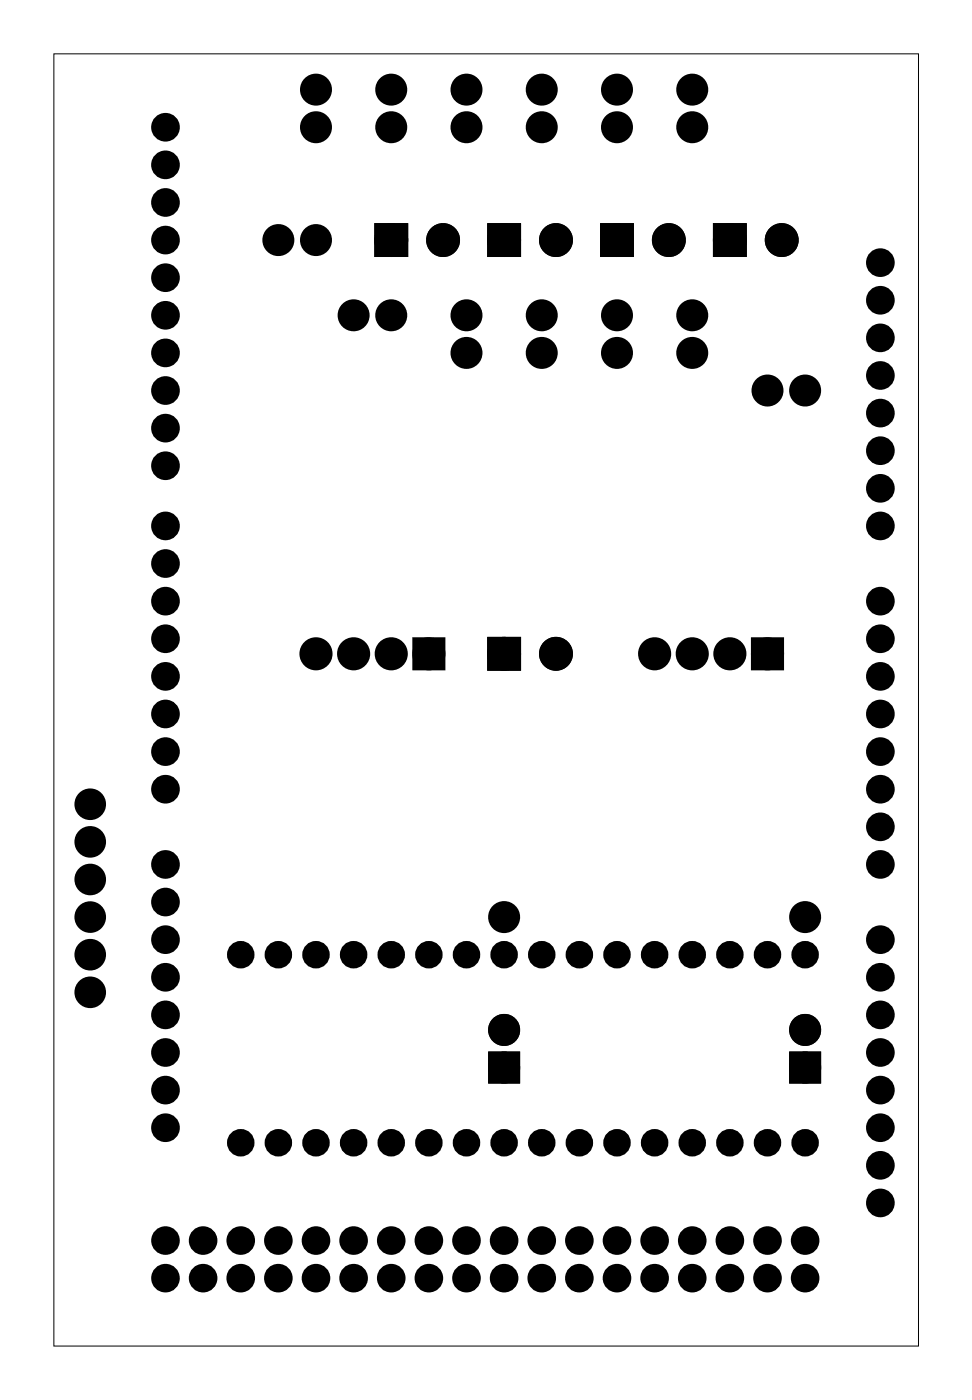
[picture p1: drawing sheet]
<svg xmlns="http://www.w3.org/2000/svg" width="66mm" height="95mm" viewBox="0 0 66 95" stroke-linecap="round" stroke-linejoin="round" font-family="sans-serif">
<path d="M3.6 3.6h58.4v87.3h-58.4z" fill="none" stroke="#000" stroke-width=".07"/>
<g fill="#000">
<circle cx="11.2" cy="18.8" r=".66"/>
<circle cx="11.2" cy="16.2" r=".66"/>
<circle cx="11.2" cy="13.7" r=".66"/>
<circle cx="11.2" cy="8.6" r=".66"/>
<circle cx="11.2" cy="11.1" r=".66"/>
<circle cx="18.8" cy="16.2" r=".7"/>
<circle cx="21.3" cy="16.2" r=".7"/>
<circle cx="21.3" cy="6.1" r=".7"/>
<circle cx="21.3" cy="8.6" r=".7"/>
<circle cx="26.4" cy="6.1" r=".7"/>
<circle cx="26.4" cy="8.6" r=".7"/>
<circle cx="26.4" cy="16.2" r=".76"/>
<circle cx="29.9" cy="16.2" r=".76"/>
<circle cx="31.5" cy="6.1" r=".7"/>
<circle cx="31.5" cy="8.6" r=".7"/>
<circle cx="34" cy="16.2" r=".76"/>
<circle cx="36.6" cy="6.1" r=".7"/>
<circle cx="36.6" cy="8.6" r=".7"/>
<circle cx="37.5" cy="16.2" r=".76"/>
<circle cx="41.7" cy="16.2" r=".76"/>
<circle cx="41.7" cy="6.1" r=".7"/>
<circle cx="41.7" cy="8.6" r=".7"/>
<circle cx="45.2" cy="16.2" r=".76"/>
<circle cx="46.7" cy="6.1" r=".7"/>
<circle cx="46.7" cy="8.6" r=".7"/>
<circle cx="49.3" cy="16.2" r=".76"/>
<circle cx="52.8" cy="16.2" r=".76"/>
<circle cx="59.4" cy="17.7" r=".66"/>
<circle cx="11.2" cy="35.5" r=".66"/>
<circle cx="11.2" cy="38.1" r=".66"/>
<circle cx="11.2" cy="21.3" r=".66"/>
<circle cx="11.2" cy="28.9" r=".66"/>
<circle cx="11.2" cy="31.5" r=".66"/>
<circle cx="11.2" cy="23.8" r=".66"/>
<circle cx="11.2" cy="26.4" r=".66"/>
<circle cx="23.9" cy="21.3" r=".7"/>
<circle cx="26.4" cy="21.3" r=".7"/>
<circle cx="31.5" cy="21.3" r=".7"/>
<circle cx="31.5" cy="23.8" r=".7"/>
<circle cx="36.6" cy="23.8" r=".7"/>
<circle cx="36.6" cy="21.3" r=".7"/>
<circle cx="41.7" cy="23.8" r=".7"/>
<circle cx="41.7" cy="21.3" r=".7"/>
<circle cx="46.7" cy="21.3" r=".7"/>
<circle cx="46.7" cy="23.8" r=".7"/>
<circle cx="51.8" cy="26.4" r=".7"/>
<circle cx="54.4" cy="26.4" r=".7"/>
<circle cx="59.4" cy="33" r=".66"/>
<circle cx="59.4" cy="35.5" r=".66"/>
<circle cx="59.4" cy="27.9" r=".66"/>
<circle cx="59.4" cy="20.3" r=".66"/>
<circle cx="59.4" cy="22.8" r=".66"/>
<circle cx="59.4" cy="30.4" r=".66"/>
<circle cx="59.4" cy="25.4" r=".66"/>
<circle cx="6.1" cy="54.3" r=".72"/>
<circle cx="6.1" cy="59.4" r=".72"/>
<circle cx="6.1" cy="56.9" r=".72"/>
<circle cx="11.2" cy="40.6" r=".66"/>
<circle cx="11.2" cy="43.1" r=".66"/>
<circle cx="11.2" cy="48.2" r=".66"/>
<circle cx="11.2" cy="45.7" r=".66"/>
<circle cx="11.2" cy="53.3" r=".66"/>
<circle cx="11.2" cy="58.4" r=".66"/>
<circle cx="11.2" cy="50.8" r=".66"/>
<circle cx="21.3" cy="44.2" r=".74"/>
<circle cx="23.9" cy="44.2" r=".74"/>
<circle cx="26.4" cy="44.2" r=".74"/>
<circle cx="29" cy="44.2" r=".74"/>
<circle cx="34" cy="44.2" r=".76"/>
<circle cx="37.5" cy="44.2" r=".76"/>
<circle cx="44.2" cy="44.2" r=".74"/>
<circle cx="46.7" cy="44.2" r=".74"/>
<circle cx="49.3" cy="44.2" r=".74"/>
<circle cx="51.8" cy="44.2" r=".74"/>
<circle cx="59.4" cy="40.6" r=".66"/>
<circle cx="59.4" cy="55.8" r=".66"/>
<circle cx="59.4" cy="43.1" r=".66"/>
<circle cx="59.4" cy="48.2" r=".66"/>
<circle cx="59.4" cy="50.8" r=".66"/>
<circle cx="59.4" cy="53.3" r=".66"/>
<circle cx="59.4" cy="58.4" r=".66"/>
<circle cx="59.4" cy="45.7" r=".66"/>
<circle cx="6.1" cy="61.9" r=".72"/>
<circle cx="6.1" cy="64.5" r=".72"/>
<circle cx="6.1" cy="67" r=".72"/>
<circle cx="11.2" cy="71.1" r=".66"/>
<circle cx="11.2" cy="73.6" r=".66"/>
<circle cx="11.2" cy="63.5" r=".66"/>
<circle cx="11.2" cy="66" r=".66"/>
<circle cx="11.2" cy="68.5" r=".66"/>
<circle cx="11.2" cy="76.2" r=".66"/>
<circle cx="11.2" cy="60.9" r=".66"/>
<circle cx="16.3" cy="64.5" r=".55"/>
<circle cx="16.3" cy="77.2" r=".55"/>
<circle cx="16.3" cy="64.5" r=".56"/>
<circle cx="16.3" cy="77.1" r=".56"/>
<circle cx="18.8" cy="64.5" r=".55"/>
<circle cx="18.8" cy="77.2" r=".55"/>
<circle cx="18.9" cy="64.5" r=".56"/>
<circle cx="18.9" cy="77.1" r=".56"/>
<circle cx="21.3" cy="64.5" r=".55"/>
<circle cx="21.3" cy="77.2" r=".55"/>
<circle cx="21.4" cy="77.1" r=".56"/>
<circle cx="21.4" cy="64.5" r=".56"/>
<circle cx="23.9" cy="64.5" r=".55"/>
<circle cx="23.9" cy="77.2" r=".55"/>
<circle cx="23.9" cy="64.5" r=".56"/>
<circle cx="23.9" cy="77.1" r=".56"/>
<circle cx="26.4" cy="64.5" r=".55"/>
<circle cx="26.4" cy="77.2" r=".55"/>
<circle cx="26.4" cy="64.5" r=".56"/>
<circle cx="26.4" cy="77.1" r=".56"/>
<circle cx="29" cy="64.5" r=".56"/>
<circle cx="29" cy="77.1" r=".56"/>
<circle cx="29" cy="64.5" r=".55"/>
<circle cx="29" cy="77.2" r=".55"/>
<circle cx="31.5" cy="77.1" r=".56"/>
<circle cx="31.5" cy="64.5" r=".56"/>
<circle cx="31.5" cy="64.5" r=".55"/>
<circle cx="31.5" cy="77.2" r=".55"/>
<circle cx="34" cy="77.1" r=".56"/>
<circle cx="34" cy="64.5" r=".56"/>
<circle cx="34" cy="61.9" r=".7"/>
<circle cx="34" cy="72.1" r=".7"/>
<circle cx="34" cy="69.6" r=".7"/>
<circle cx="34" cy="64.5" r=".55"/>
<circle cx="34" cy="77.2" r=".55"/>
<circle cx="36.6" cy="64.5" r=".55"/>
<circle cx="36.6" cy="77.2" r=".55"/>
<circle cx="36.6" cy="77.2" r=".56"/>
<circle cx="36.6" cy="64.5" r=".56"/>
<circle cx="39.1" cy="77.2" r=".56"/>
<circle cx="39.1" cy="64.5" r=".56"/>
<circle cx="39.1" cy="64.5" r=".55"/>
<circle cx="39.1" cy="77.2" r=".55"/>
<circle cx="41.6" cy="64.5" r=".56"/>
<circle cx="41.6" cy="77.2" r=".56"/>
<circle cx="41.7" cy="64.5" r=".55"/>
<circle cx="41.7" cy="77.2" r=".55"/>
<circle cx="44.2" cy="64.5" r=".56"/>
<circle cx="44.2" cy="77.2" r=".56"/>
<circle cx="44.2" cy="64.5" r=".55"/>
<circle cx="44.2" cy="77.2" r=".55"/>
<circle cx="46.7" cy="77.2" r=".56"/>
<circle cx="46.7" cy="64.5" r=".56"/>
<circle cx="46.7" cy="64.5" r=".55"/>
<circle cx="46.7" cy="77.2" r=".55"/>
<circle cx="49.2" cy="64.5" r=".56"/>
<circle cx="49.2" cy="77.2" r=".56"/>
<circle cx="49.3" cy="64.5" r=".55"/>
<circle cx="49.3" cy="77.2" r=".55"/>
<circle cx="51.7" cy="77.2" r=".56"/>
<circle cx="51.7" cy="64.5" r=".56"/>
<circle cx="51.8" cy="64.5" r=".55"/>
<circle cx="51.8" cy="77.2" r=".55"/>
<circle cx="54.2" cy="77.2" r=".56"/>
<circle cx="54.2" cy="64.5" r=".56"/>
<circle cx="54.4" cy="61.9" r=".7"/>
<circle cx="54.4" cy="64.5" r=".55"/>
<circle cx="54.4" cy="77.2" r=".55"/>
<circle cx="54.4" cy="72.1" r=".7"/>
<circle cx="54.4" cy="69.6" r=".7"/>
<circle cx="59.4" cy="78.7" r=".66"/>
<circle cx="59.4" cy="63.5" r=".66"/>
<circle cx="59.4" cy="68.5" r=".66"/>
<circle cx="59.4" cy="71.1" r=".66"/>
<circle cx="59.4" cy="66" r=".66"/>
<circle cx="59.4" cy="73.6" r=".66"/>
<circle cx="59.4" cy="76.2" r=".66"/>
<circle cx="11.2" cy="83.8" r=".66"/>
<circle cx="11.2" cy="86.3" r=".66"/>
<circle cx="13.7" cy="83.8" r=".66"/>
<circle cx="13.7" cy="86.3" r=".66"/>
<circle cx="16.3" cy="83.8" r=".66"/>
<circle cx="16.3" cy="86.3" r=".66"/>
<circle cx="18.8" cy="83.8" r=".66"/>
<circle cx="18.8" cy="86.3" r=".66"/>
<circle cx="21.3" cy="83.8" r=".66"/>
<circle cx="21.3" cy="86.3" r=".66"/>
<circle cx="23.9" cy="83.8" r=".66"/>
<circle cx="23.9" cy="86.3" r=".66"/>
<circle cx="26.4" cy="83.8" r=".66"/>
<circle cx="26.4" cy="86.3" r=".66"/>
<circle cx="29" cy="83.8" r=".66"/>
<circle cx="29" cy="86.3" r=".66"/>
<circle cx="31.5" cy="86.3" r=".66"/>
<circle cx="31.5" cy="83.8" r=".66"/>
<circle cx="34" cy="83.8" r=".66"/>
<circle cx="34" cy="86.3" r=".66"/>
<circle cx="36.6" cy="86.3" r=".66"/>
<circle cx="36.6" cy="83.8" r=".66"/>
<circle cx="39.1" cy="83.8" r=".66"/>
<circle cx="39.1" cy="86.3" r=".66"/>
<circle cx="41.7" cy="83.8" r=".66"/>
<circle cx="41.7" cy="86.3" r=".66"/>
<circle cx="44.2" cy="86.3" r=".66"/>
<circle cx="44.2" cy="83.8" r=".66"/>
<circle cx="46.7" cy="86.3" r=".66"/>
<circle cx="46.7" cy="83.8" r=".66"/>
<circle cx="49.3" cy="83.8" r=".66"/>
<circle cx="49.3" cy="86.3" r=".66"/>
<circle cx="51.8" cy="83.8" r=".66"/>
<circle cx="51.8" cy="86.3" r=".66"/>
<circle cx="54.4" cy="83.8" r=".66"/>
<circle cx="54.4" cy="86.3" r=".66"/>
<circle cx="59.4" cy="81.2" r=".66"/>
</g>
<g fill="none" stroke="#000" stroke-width=".76" stroke-linecap="butt">
<path d="M25.6 15.5h1.6v1.5h-1.6zM33.3 15.5h1.5v1.5h-1.5zM40.9 15.5h1.5v1.5h-1.5zM48.5 15.5h1.5v1.5h-1.5zM28.2 43.4h1.5v1.5h-1.5zM33.3 43.4h1.5v1.5h-1.5zM51.1 43.4h1.4v1.5h-1.4zM33.3 71.4h1.4v1.4h-1.4zM53.7 71.4h1.4v1.4h-1.4z"/>
<circle cx="18.8" cy="16.2" r=".7"/>
<circle cx="21.3" cy="16.2" r=".7"/>
<circle cx="21.3" cy="8.6" r=".7"/>
<circle cx="21.3" cy="6.1" r=".7"/>
<circle cx="26.4" cy="8.6" r=".7"/>
<circle cx="26.4" cy="6.1" r=".7"/>
<circle cx="26.4" cy="16.2" r=".76"/>
<circle cx="29.9" cy="16.2" r=".76"/>
<circle cx="31.5" cy="8.6" r=".7"/>
<circle cx="31.5" cy="6.1" r=".7"/>
<circle cx="34" cy="16.2" r=".76"/>
<circle cx="36.6" cy="8.6" r=".7"/>
<circle cx="36.6" cy="6.1" r=".7"/>
<circle cx="37.5" cy="16.2" r=".76"/>
<circle cx="41.7" cy="16.2" r=".76"/>
<circle cx="41.7" cy="8.6" r=".7"/>
<circle cx="41.7" cy="6.1" r=".7"/>
<circle cx="45.2" cy="16.2" r=".76"/>
<circle cx="46.7" cy="8.6" r=".7"/>
<circle cx="46.7" cy="6.1" r=".7"/>
<circle cx="49.3" cy="16.2" r=".76"/>
<circle cx="52.8" cy="16.2" r=".76"/>
<circle cx="23.9" cy="21.3" r=".7"/>
<circle cx="26.4" cy="21.3" r=".7"/>
<circle cx="31.5" cy="23.8" r=".7"/>
<circle cx="31.5" cy="21.3" r=".7"/>
<circle cx="36.6" cy="23.8" r=".7"/>
<circle cx="36.6" cy="21.3" r=".7"/>
<circle cx="41.7" cy="23.8" r=".7"/>
<circle cx="41.7" cy="21.3" r=".7"/>
<circle cx="46.7" cy="23.8" r=".7"/>
<circle cx="46.7" cy="21.3" r=".7"/>
<circle cx="51.8" cy="26.4" r=".7"/>
<circle cx="54.4" cy="26.4" r=".7"/>
<circle cx="21.3" cy="44.2" r=".74"/>
<circle cx="23.9" cy="44.2" r=".74"/>
<circle cx="26.4" cy="44.2" r=".74"/>
<circle cx="29" cy="44.2" r=".74"/>
<circle cx="34" cy="44.2" r=".76"/>
<circle cx="37.5" cy="44.2" r=".76"/>
<circle cx="44.2" cy="44.2" r=".74"/>
<circle cx="46.7" cy="44.2" r=".74"/>
<circle cx="49.3" cy="44.2" r=".74"/>
<circle cx="51.8" cy="44.2" r=".74"/>
<circle cx="34" cy="61.9" r=".7"/>
<circle cx="34" cy="69.6" r=".7"/>
<circle cx="34" cy="72.1" r=".7"/>
<circle cx="54.4" cy="61.9" r=".7"/>
<circle cx="54.4" cy="69.6" r=".7"/>
<circle cx="54.4" cy="72.1" r=".7"/>
</g>
<g fill="none" stroke="#000" stroke-width=".75" stroke-linecap="butt">
<circle cx="16.3" cy="64.5" r=".55"/>
<circle cx="16.3" cy="77.2" r=".55"/>
<circle cx="18.8" cy="64.5" r=".55"/>
<circle cx="18.8" cy="77.2" r=".55"/>
<circle cx="21.3" cy="64.5" r=".55"/>
<circle cx="21.3" cy="77.2" r=".55"/>
<circle cx="23.9" cy="64.5" r=".55"/>
<circle cx="23.9" cy="77.2" r=".55"/>
<circle cx="26.4" cy="64.5" r=".55"/>
<circle cx="26.4" cy="77.2" r=".55"/>
<circle cx="29" cy="64.5" r=".55"/>
<circle cx="29" cy="77.2" r=".55"/>
<circle cx="31.5" cy="64.5" r=".55"/>
<circle cx="31.5" cy="77.2" r=".55"/>
<circle cx="34" cy="64.5" r=".55"/>
<circle cx="34" cy="77.2" r=".55"/>
<circle cx="36.6" cy="64.5" r=".55"/>
<circle cx="36.6" cy="77.2" r=".55"/>
<circle cx="39.1" cy="64.5" r=".55"/>
<circle cx="39.1" cy="77.2" r=".55"/>
<circle cx="41.7" cy="64.5" r=".55"/>
<circle cx="41.7" cy="77.2" r=".55"/>
<circle cx="44.2" cy="64.5" r=".55"/>
<circle cx="44.2" cy="77.2" r=".55"/>
<circle cx="46.7" cy="64.5" r=".55"/>
<circle cx="46.7" cy="77.2" r=".55"/>
<circle cx="49.3" cy="64.5" r=".55"/>
<circle cx="49.3" cy="77.2" r=".55"/>
<circle cx="51.8" cy="64.5" r=".55"/>
<circle cx="51.8" cy="77.2" r=".55"/>
<circle cx="54.4" cy="64.5" r=".55"/>
<circle cx="54.4" cy="77.2" r=".55"/>
</g>
<g fill="none" stroke="#000" stroke-width=".69" stroke-linecap="butt">
<circle cx="6.1" cy="56.9" r=".72"/>
<circle cx="6.1" cy="54.3" r=".72"/>
<circle cx="6.1" cy="59.4" r=".72"/>
<circle cx="6.1" cy="67" r=".72"/>
<circle cx="6.1" cy="64.5" r=".72"/>
<circle cx="6.1" cy="61.9" r=".72"/>
</g>
<path d="M25.6 15.5h1.6v1.5h-1.6zM33.3 15.5h1.5v1.5h-1.5zM40.9 15.5h1.5v1.5h-1.5zM48.5 15.5h1.5v1.5h-1.5zM28.2 43.4h1.5v1.5h-1.5zM33.3 43.4h1.5v1.5h-1.5zM51.1 43.4h1.4v1.5h-1.4zM33.3 71.4h1.4v1.4h-1.4zM53.7 71.4h1.4v1.4h-1.4z" fill="#000"/>
<g fill="none" stroke="#000" stroke-width=".32">
<circle cx="16.3" cy="77.1" r=".56"/>
<circle cx="16.3" cy="64.5" r=".56"/>
<circle cx="18.9" cy="77.1" r=".56"/>
<circle cx="18.9" cy="64.5" r=".56"/>
<circle cx="21.4" cy="77.1" r=".56"/>
<circle cx="21.4" cy="64.5" r=".56"/>
<circle cx="23.9" cy="77.1" r=".56"/>
<circle cx="23.9" cy="64.5" r=".56"/>
<circle cx="26.4" cy="77.1" r=".56"/>
<circle cx="26.4" cy="64.5" r=".56"/>
<circle cx="29" cy="64.5" r=".56"/>
<circle cx="29" cy="77.1" r=".56"/>
<circle cx="31.5" cy="64.5" r=".56"/>
<circle cx="31.5" cy="77.1" r=".56"/>
<circle cx="34" cy="77.1" r=".56"/>
<circle cx="34" cy="64.5" r=".56"/>
<circle cx="36.6" cy="64.5" r=".56"/>
<circle cx="36.6" cy="77.2" r=".56"/>
<circle cx="39.1" cy="77.2" r=".56"/>
<circle cx="39.1" cy="64.5" r=".56"/>
<circle cx="41.6" cy="64.5" r=".56"/>
<circle cx="41.6" cy="77.2" r=".56"/>
<circle cx="44.2" cy="64.5" r=".56"/>
<circle cx="44.2" cy="77.2" r=".56"/>
<circle cx="46.7" cy="64.5" r=".56"/>
<circle cx="46.7" cy="77.2" r=".56"/>
<circle cx="49.2" cy="77.2" r=".56"/>
<circle cx="49.2" cy="64.5" r=".56"/>
<circle cx="51.7" cy="77.2" r=".56"/>
<circle cx="51.7" cy="64.5" r=".56"/>
<circle cx="54.2" cy="77.2" r=".56"/>
<circle cx="54.2" cy="64.5" r=".56"/>
</g>
<g fill="none" stroke="#000" stroke-width=".61" stroke-linecap="butt">
<circle cx="11.2" cy="18.8" r=".66"/>
<circle cx="11.2" cy="16.2" r=".66"/>
<circle cx="11.2" cy="13.7" r=".66"/>
<circle cx="11.2" cy="8.6" r=".66"/>
<circle cx="11.2" cy="11.1" r=".66"/>
<circle cx="59.4" cy="17.7" r=".66"/>
<circle cx="11.2" cy="31.5" r=".66"/>
<circle cx="11.2" cy="26.4" r=".66"/>
<circle cx="11.2" cy="28.9" r=".66"/>
<circle cx="11.2" cy="21.3" r=".66"/>
<circle cx="11.2" cy="23.8" r=".66"/>
<circle cx="11.2" cy="35.5" r=".66"/>
<circle cx="11.2" cy="38.1" r=".66"/>
<circle cx="59.4" cy="33" r=".66"/>
<circle cx="59.4" cy="30.4" r=".66"/>
<circle cx="59.4" cy="25.4" r=".66"/>
<circle cx="59.4" cy="22.8" r=".66"/>
<circle cx="59.4" cy="27.9" r=".66"/>
<circle cx="59.4" cy="35.5" r=".66"/>
<circle cx="59.4" cy="20.3" r=".66"/>
<circle cx="11.2" cy="50.8" r=".66"/>
<circle cx="11.2" cy="48.2" r=".66"/>
<circle cx="11.2" cy="58.4" r=".66"/>
<circle cx="11.2" cy="43.1" r=".66"/>
<circle cx="11.2" cy="53.3" r=".66"/>
<circle cx="11.2" cy="45.7" r=".66"/>
<circle cx="11.2" cy="40.6" r=".66"/>
<circle cx="59.4" cy="50.8" r=".66"/>
<circle cx="59.4" cy="58.4" r=".66"/>
<circle cx="59.4" cy="40.6" r=".66"/>
<circle cx="59.4" cy="55.8" r=".66"/>
<circle cx="59.4" cy="43.1" r=".66"/>
<circle cx="59.4" cy="45.7" r=".66"/>
<circle cx="59.4" cy="48.2" r=".66"/>
<circle cx="59.4" cy="53.3" r=".66"/>
<circle cx="11.2" cy="76.2" r=".66"/>
<circle cx="11.2" cy="63.5" r=".66"/>
<circle cx="11.2" cy="60.9" r=".66"/>
<circle cx="11.2" cy="66" r=".66"/>
<circle cx="11.2" cy="68.5" r=".66"/>
<circle cx="11.2" cy="73.6" r=".66"/>
<circle cx="11.2" cy="71.1" r=".66"/>
<circle cx="59.4" cy="71.1" r=".66"/>
<circle cx="59.4" cy="73.6" r=".66"/>
<circle cx="59.4" cy="63.5" r=".66"/>
<circle cx="59.4" cy="68.5" r=".66"/>
<circle cx="59.4" cy="66" r=".66"/>
<circle cx="59.4" cy="76.2" r=".66"/>
<circle cx="59.4" cy="78.7" r=".66"/>
<circle cx="59.4" cy="81.2" r=".66"/>
</g>
<g fill="none" stroke="#000" stroke-width=".62" stroke-linecap="butt">
<circle cx="11.2" cy="86.3" r=".66"/>
<circle cx="11.2" cy="83.8" r=".66"/>
<circle cx="13.7" cy="83.8" r=".66"/>
<circle cx="13.7" cy="86.3" r=".66"/>
<circle cx="16.3" cy="86.3" r=".66"/>
<circle cx="16.3" cy="83.8" r=".66"/>
<circle cx="18.8" cy="86.3" r=".66"/>
<circle cx="18.8" cy="83.8" r=".66"/>
<circle cx="21.3" cy="86.3" r=".66"/>
<circle cx="21.3" cy="83.8" r=".66"/>
<circle cx="23.9" cy="86.3" r=".66"/>
<circle cx="23.9" cy="83.8" r=".66"/>
<circle cx="26.4" cy="86.3" r=".66"/>
<circle cx="26.4" cy="83.8" r=".66"/>
<circle cx="29" cy="86.3" r=".66"/>
<circle cx="29" cy="83.8" r=".66"/>
<circle cx="31.5" cy="83.8" r=".66"/>
<circle cx="31.5" cy="86.3" r=".66"/>
<circle cx="34" cy="86.3" r=".66"/>
<circle cx="34" cy="83.8" r=".66"/>
<circle cx="36.6" cy="83.8" r=".66"/>
<circle cx="36.6" cy="86.3" r=".66"/>
<circle cx="39.1" cy="86.3" r=".66"/>
<circle cx="39.1" cy="83.8" r=".66"/>
<circle cx="41.7" cy="83.8" r=".66"/>
<circle cx="41.7" cy="86.3" r=".66"/>
<circle cx="44.2" cy="83.8" r=".66"/>
<circle cx="44.2" cy="86.3" r=".66"/>
<circle cx="46.7" cy="86.3" r=".66"/>
<circle cx="46.7" cy="83.8" r=".66"/>
<circle cx="49.3" cy="86.3" r=".66"/>
<circle cx="49.3" cy="83.8" r=".66"/>
<circle cx="51.8" cy="86.3" r=".66"/>
<circle cx="51.8" cy="83.8" r=".66"/>
<circle cx="54.4" cy="86.3" r=".66"/>
<circle cx="54.4" cy="83.8" r=".66"/>
</g>
</svg>
